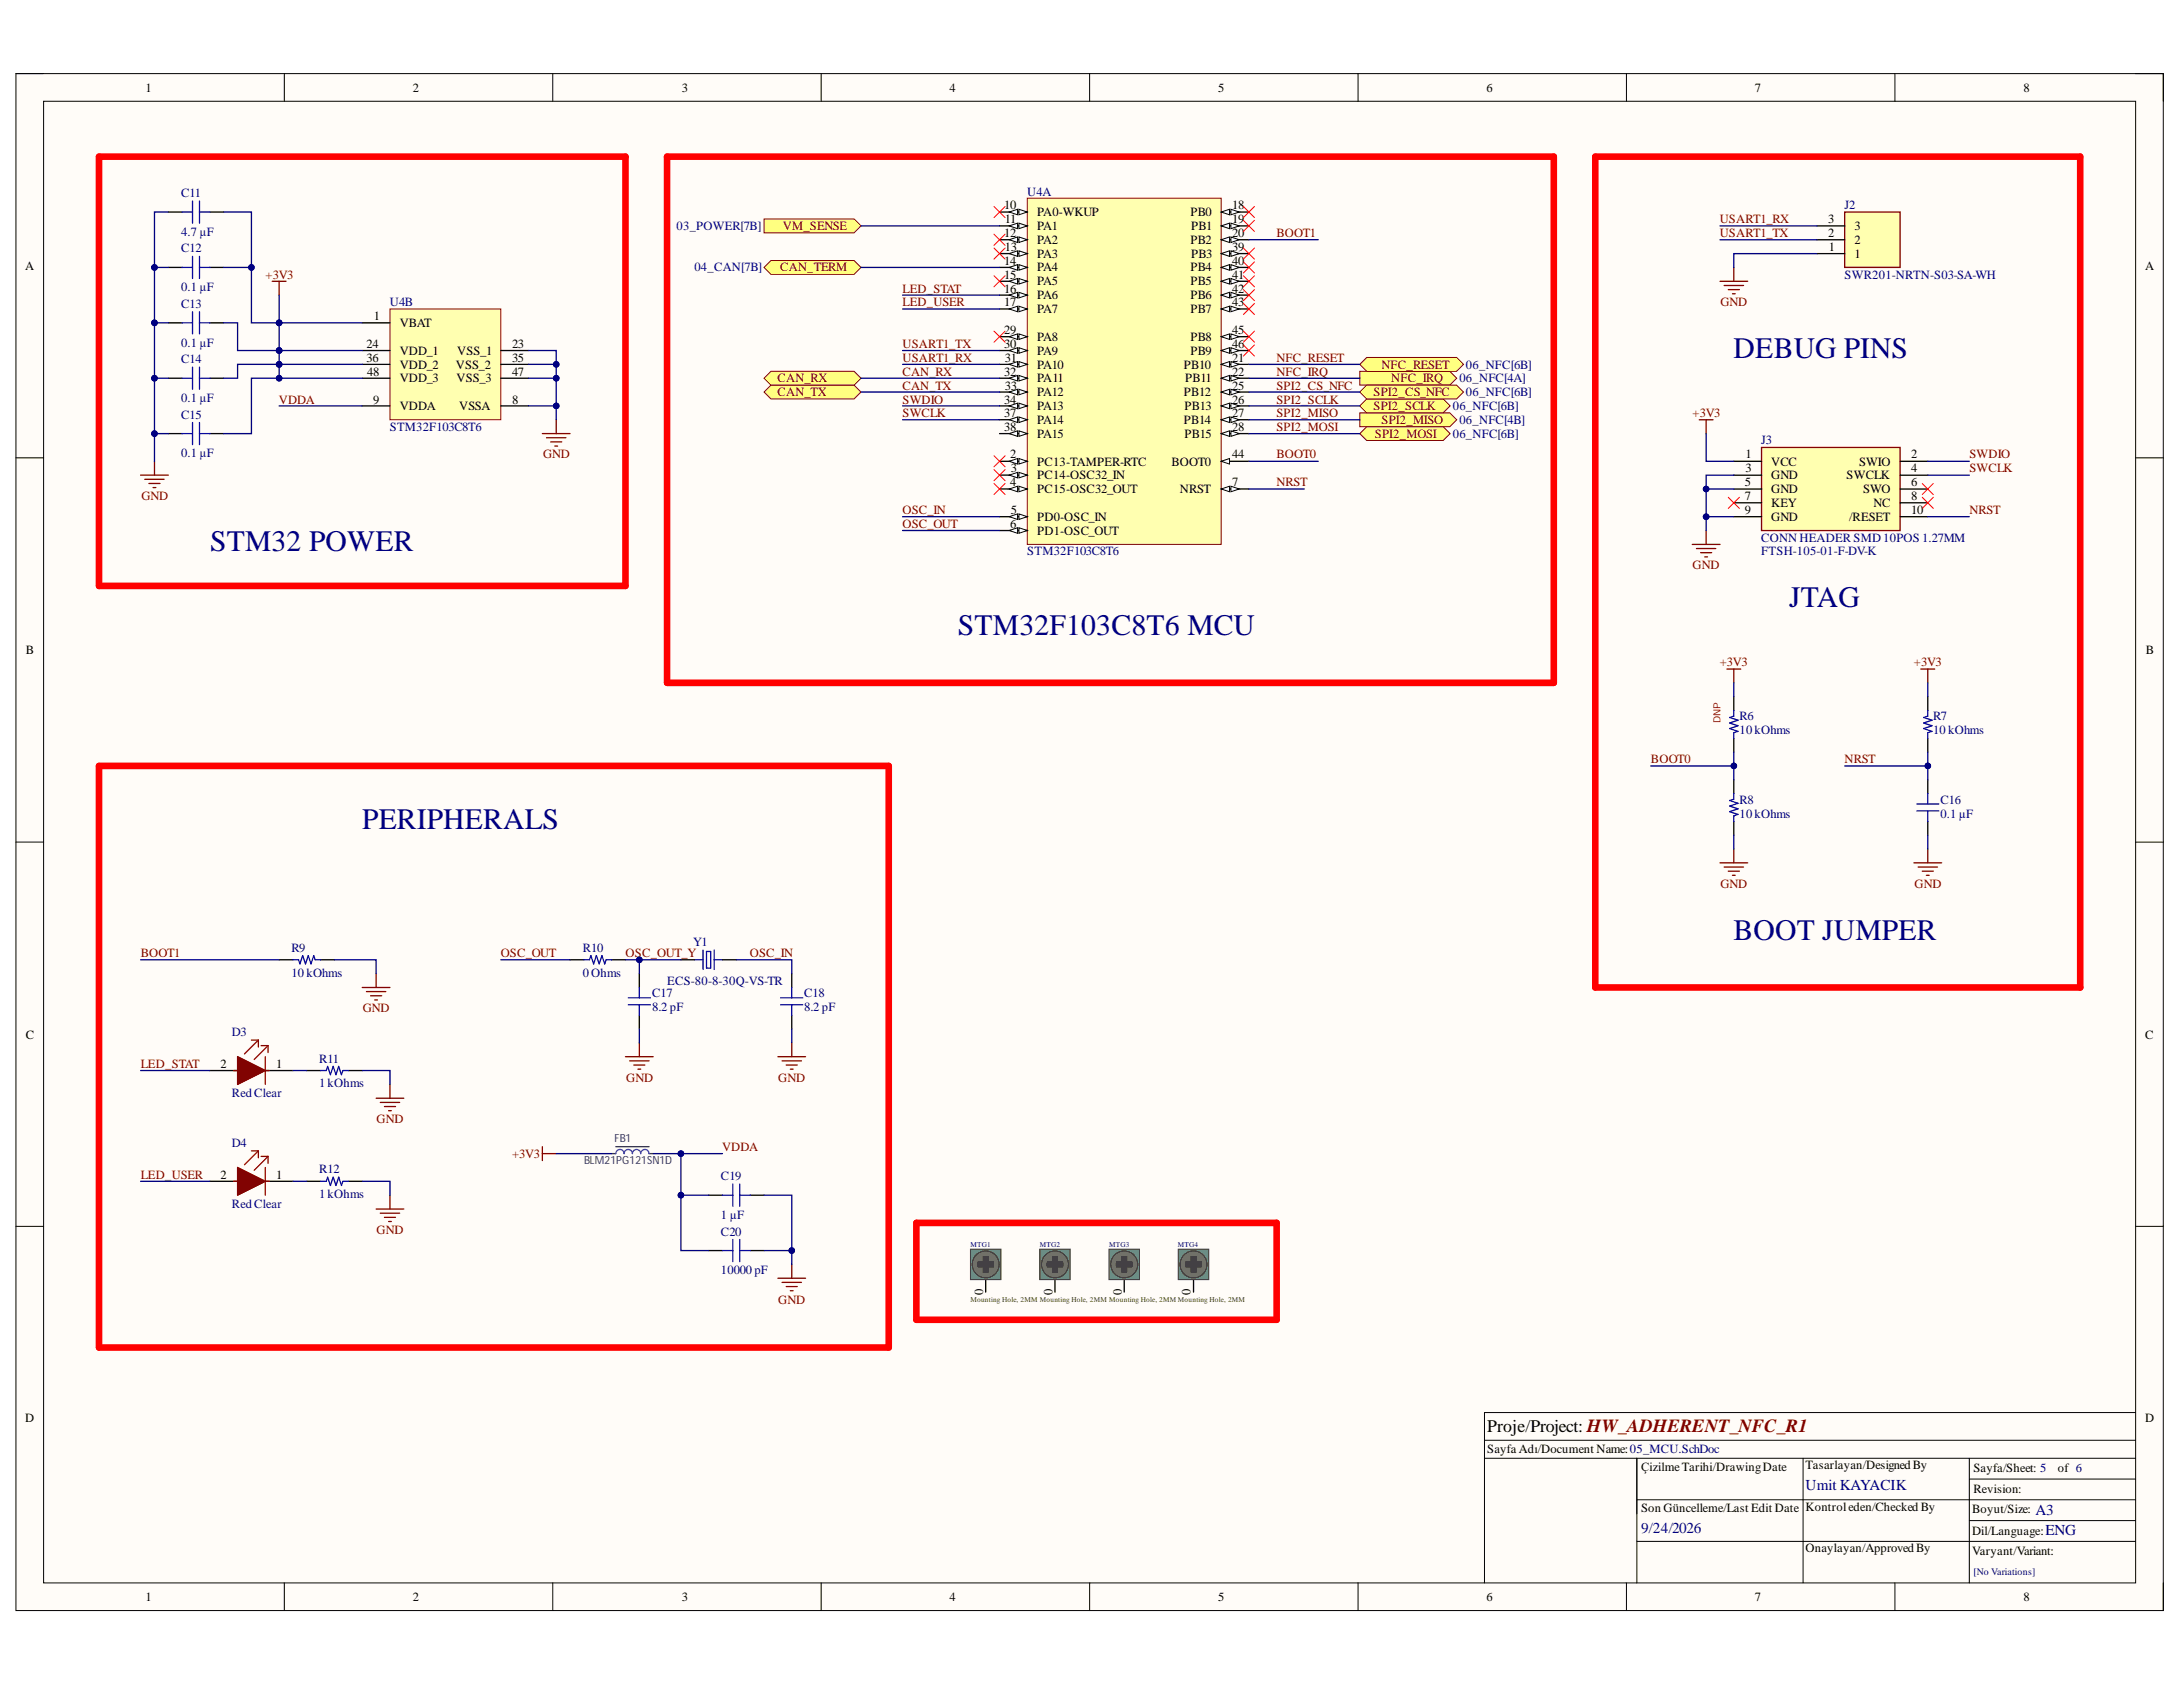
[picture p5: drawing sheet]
<svg xmlns="http://www.w3.org/2000/svg" width="279mm" height="216mm" viewBox="0 0 279 216" stroke-linecap="round" stroke-linejoin="round" font-family="sans-serif">
<defs><g id="words">
<g font-size="3.8" fill="#000080">
<text x="221.9" y="45.8">DEBUG PINS</text>
<text x="26.9" y="70.6">STM32 POWER</text>
<text x="229" y="77.7">JTAG</text>
<text x="122.6" y="81.2">STM32F103C8T6 MCU</text>
<text x="46.3" y="106.1">PERIPHERALS</text>
<text x="221.9" y="120.3">BOOT JUMPER</text>
</g>
<text font-size="2.3" x="190.3" y="183.3">Proje/Project: HW_ADHERENT_NFC_R1</text>
<g font-size="1.9" fill="#000080">
<text x="231.1" y="190.7">Umit KAYACIK</text>
<text x="210" y="196.1">9/24/2026</text>
<text x="260.5" y="193.9">A3</text>
<text x="261.8" y="196.5">ENG</text>
</g>
<g font-size="1.6">
<text x="18.6" y="11.8">1</text>
<text x="52.8" y="11.8">2</text>
<text x="87.3" y="11.8">3</text>
<text x="121.5" y="11.8">4</text>
<text x="155.9" y="11.8">5</text>
<text x="190.3" y="11.8">6</text>
<text x="224.6" y="11.8">7</text>
<text x="259" y="11.8">8</text>
<text x="128.5" y="26.8">10</text>
<text x="128.6" y="28.6">11</text>
<text x="132.8" y="27.6">PA0-WKUP</text>
<text x="132.8" y="29.4">PA1</text>
<text x="152.4" y="27.6">PB0</text>
<text x="152.5" y="29.4">PB1</text>
<text x="157.7" y="26.8">18</text>
<text x="157.7" y="28.6">19</text>
<text x="234" y="28.6">3</text>
<text x="237.3" y="29.4">3</text>
<text x="3.2" y="34.6">A</text>
<text x="128.5" y="30.3">12</text>
<text x="128.5" y="33.9">14</text>
<text x="128.5" y="35.7">15</text>
<text x="128.6" y="32.1">13</text>
<text x="132.8" y="31.2">PA2</text>
<text x="132.8" y="33">PA3</text>
<text x="132.8" y="34.7">PA4</text>
<text x="152.4" y="31.2">PB2</text>
<text x="152.4" y="34.7">PB4</text>
<text x="152.5" y="33">PB3</text>
<text x="157.7" y="30.3">20</text>
<text x="157.7" y="32.1">39</text>
<text x="157.7" y="33.9">40</text>
<text x="157.7" y="35.7">41</text>
<text x="234" y="30.3">2</text>
<text x="234.1" y="32.1">1</text>
<text x="237.3" y="33">1</text>
<text x="237.3" y="31.2">2</text>
<text x="274.6" y="34.6">A</text>
<text x="47.9" y="41">1</text>
<text x="51.2" y="41.8">VBAT</text>
<text x="128.5" y="37.4">16</text>
<text x="128.5" y="39.2">17</text>
<text x="132.8" y="36.5">PA5</text>
<text x="132.8" y="38.3">PA6</text>
<text x="132.8" y="40.1">PA7</text>
<text x="152.4" y="36.5">PB5</text>
<text x="152.4" y="38.3">PB6</text>
<text x="152.4" y="40.1">PB7</text>
<text x="157.7" y="37.4">42</text>
<text x="157.7" y="39.2">43</text>
<text x="46.9" y="44.5">24</text>
<text x="46.9" y="46.3">36</text>
<text x="51.2" y="45.4">VDD_1</text>
<text x="51.2" y="47.2">VDD_2</text>
<text x="58.3" y="47.2">VSS_2</text>
<text x="58.5" y="45.4">VSS_1</text>
<text x="65.5" y="44.5">23</text>
<text x="65.5" y="46.3">35</text>
<text x="128.5" y="42.8">29</text>
<text x="128.5" y="44.5">30</text>
<text x="128.6" y="46.3">31</text>
<text x="132.8" y="47.2">PA10</text>
<text x="132.8" y="43.6">PA8</text>
<text x="132.8" y="45.4">PA9</text>
<text x="151.5" y="47.2">PB10</text>
<text x="152.4" y="43.6">PB8</text>
<text x="152.4" y="45.4">PB9</text>
<text x="157.7" y="46.3">21</text>
<text x="157.7" y="42.8">45</text>
<text x="157.7" y="44.5">46</text>
<text x="47" y="48.1">48</text>
<text x="47.8" y="51.6">9</text>
<text x="51.2" y="48.9">VDD_3</text>
<text x="51.2" y="52.5">VDDA</text>
<text x="58.4" y="48.9">VSS_3</text>
<text x="58.8" y="52.5">VSSA</text>
<text x="65.5" y="48.1">47</text>
<text x="65.5" y="51.6">8</text>
<text x="128.5" y="48.1">32</text>
<text x="128.5" y="51.6">34</text>
<text x="128.5" y="53.3">37</text>
<text x="128.6" y="49.9">33</text>
<text x="132.8" y="48.9">PA11</text>
<text x="132.8" y="50.7">PA12</text>
<text x="132.8" y="52.5">PA13</text>
<text x="151.5" y="50.7">PB12</text>
<text x="151.6" y="52.5">PB13</text>
<text x="151.7" y="48.9">PB11</text>
<text x="157.7" y="48.1">22</text>
<text x="157.7" y="49.9">25</text>
<text x="157.7" y="51.6">26</text>
<text x="157.7" y="53.3">27</text>
<text x="128.5" y="55.1">38</text>
<text x="129.3" y="58.7">2</text>
<text x="132.8" y="54.3">PA14</text>
<text x="132.8" y="56">PA15</text>
<text x="132.8" y="59.6">PC13-TAMPER-RTC</text>
<text x="149.9" y="59.6">BOOT0</text>
<text x="151.5" y="54.3">PB14</text>
<text x="151.6" y="56">PB15</text>
<text x="157.7" y="58.7">44</text>
<text x="157.7" y="55.1">28</text>
<text x="223.4" y="58.7">1</text>
<text x="226.7" y="59.6">VCC</text>
<text x="237.9" y="59.6">SWIO</text>
<text x="244.6" y="58.7">2</text>
<text x="129.3" y="62.2">4</text>
<text x="129.4" y="60.4">3</text>
<text x="129.4" y="65.8">5</text>
<text x="132.8" y="61.4">PC14-OSC32_IN</text>
<text x="132.8" y="63.1">PC15-OSC32_OUT</text>
<text x="151" y="63.1">NRST</text>
<text x="157.7" y="62.2">7</text>
<text x="223.3" y="62.2">5</text>
<text x="223.3" y="64">7</text>
<text x="223.3" y="65.8">9</text>
<text x="223.4" y="60.4">3</text>
<text x="226.7" y="61.4">GND</text>
<text x="226.7" y="63.1">GND</text>
<text x="226.7" y="64.9">KEY</text>
<text x="236.3" y="61.4">SWCLK</text>
<text x="238.4" y="63.1">SWO</text>
<text x="239.8" y="64.9">NC</text>
<text x="244.6" y="60.4">4</text>
<text x="244.6" y="62.2">6</text>
<text x="244.6" y="64">8</text>
<text x="244.6" y="65.8">10</text>
<text x="129.3" y="67.5">6</text>
<text x="132.8" y="66.7">PD0-OSC_IN</text>
<text x="132.8" y="68.5">PD1-OSC_OUT</text>
<text x="226.7" y="66.7">GND</text>
<text x="236.7" y="66.7">/RESET</text>
<text x="3.3" y="83.8">B</text>
<text x="274.6" y="83.8">B</text>
<text x="3.3" y="132.9">C</text>
<text x="28.2" y="136.7">2</text>
<text x="35.3" y="136.7">1</text>
<text x="274.6" y="132.9">C</text>
<text x="28.2" y="150.9">2</text>
<text x="35.3" y="150.9">1</text>
<text x="125.8" y="165.7" transform="rotate(-90 125.8 165.7)">0</text>
<text x="126.7" y="162.3" transform="rotate(-90 126.7 162.3)">0</text>
<text x="134.7" y="165.7" transform="rotate(-90 134.7 165.7)">0</text>
<text x="135.5" y="162.3" transform="rotate(-90 135.5 162.3)">0</text>
<text x="143.6" y="165.7" transform="rotate(-90 143.6 165.7)">0</text>
<text x="144.4" y="162.3" transform="rotate(-90 144.4 162.3)">0</text>
<text x="152.4" y="165.7" transform="rotate(-90 152.4 165.7)">0</text>
<text x="153.3" y="162.3" transform="rotate(-90 153.3 162.3)">0</text>
<text x="3.2" y="182">D</text>
<text x="190.3" y="185.9">Sayfa Adı/Document Name:05_MCU.SchDoc</text>
<text x="274.6" y="182">D</text>
<text x="210" y="188.2">ÇizilmeTarihi/DrawingDate</text>
<text x="231.1" y="188">Tasarlayan/Designed By</text>
<text x="252.6" y="188.4">Sayfa/Sheet: 5</text>
<text x="252.6" y="191.1">Revision:</text>
<text x="263.4" y="188.4">of 6</text>
<text x="210" y="193.5">Son Güncelleme/Last Edit Date</text>
<text x="231.1" y="193.4">Kontroleden/Checked By</text>
<text x="252.4" y="193.7">Boyut/Size:</text>
<text x="252.4" y="196.4">Dil/Language:</text>
<text x="231.1" y="198.7">Onaylayan/Approved By</text>
<text x="252.4" y="199">Varyant/Variant:</text>
<text x="18.6" y="204.9">1</text>
<text x="52.8" y="204.9">2</text>
<text x="87.3" y="204.9">3</text>
<text x="121.5" y="204.9">4</text>
<text x="155.9" y="204.9">5</text>
<text x="190.3" y="204.9">6</text>
<text x="224.6" y="204.9">7</text>
<text x="259" y="204.9">8</text>
</g>
<g font-size="1.6" fill="#000080">
<text x="23.2" y="25.2">C11</text>
<text x="86.6" y="29.4">03_POWER[7B]</text>
<text x="131.5" y="25">U4A</text>
<text x="236.1" y="26.8">J2</text>
<text x="23.2" y="32.3">C12</text>
<text x="23.2" y="30.2">4.7 µF</text>
<text x="88.9" y="34.7">04_CAN[7B]</text>
<text x="236.1" y="35.7">SWR201-NRTN-S03-SA-WH</text>
<text x="23.2" y="39.4">C13</text>
<text x="23.2" y="37.3">0.1 µF</text>
<text x="49.9" y="39.2">U4B</text>
<text x="23.2" y="44.4">0.1 µF</text>
<text x="23.2" y="46.5">C14</text>
<text x="187.6" y="47.2">06_NFC[6B]</text>
<text x="23.2" y="51.4">0.1 µF</text>
<text x="23.2" y="53.6">C15</text>
<text x="185.9" y="52.5">06_NFC[6B]</text>
<text x="186.8" y="48.9">06_NFC[4A]</text>
<text x="187.6" y="50.7">06_NFC[6B]</text>
<text x="23.2" y="58.5">0.1 µF</text>
<text x="49.9" y="55.1">STM32F103C8T6</text>
<text x="185.9" y="56">06_NFC[6B]</text>
<text x="186.8" y="54.3">06_NFC[4B]</text>
<text x="225.4" y="56.9">J3</text>
<text x="131.5" y="71.1">STM32F103C8T6</text>
<text x="225.4" y="71.1">FTSH-105-01-F-DV-K</text>
<text x="225.4" y="69.3">CONN HEADER SMD10POS 1.27MM</text>
<text x="222.6" y="94">10 kOhms</text>
<text x="222.6" y="92.2">R6</text>
<text x="247.4" y="94">10 kOhms</text>
<text x="247.4" y="92.2">R7</text>
<text x="222.6" y="104.6">10 kOhms</text>
<text x="222.6" y="102.9">R8</text>
<text x="248.3" y="104.6">0.1 µF</text>
<text x="248.3" y="102.9">C16</text>
<text x="37.3" y="125">10 kOhms</text>
<text x="37.3" y="121.8">R9</text>
<text x="74.6" y="125">0 Ohms</text>
<text x="74.6" y="121.8">R10</text>
<text x="88.7" y="121.1">Y1</text>
<text x="83.5" y="129.4">8.2 pF</text>
<text x="83.5" y="127.6">C17</text>
<text x="85.4" y="126">ECS-80-8-30Q-VS-TR</text>
<text x="102.9" y="129.4">8.2 pF</text>
<text x="102.9" y="127.6">C18</text>
<text x="29.7" y="132.6">D3</text>
<text x="40.8" y="136">R11</text>
<text x="29.7" y="140.4">Red Clear</text>
<text x="40.8" y="139.1">1 kOhms</text>
<text x="29.7" y="146.8">D4</text>
<text x="29.7" y="154.6">Red Clear</text>
<text x="40.8" y="153.3">1 kOhms</text>
<text x="40.8" y="150.1">R12</text>
<text x="92.3" y="151">C19</text>
<text x="92.3" y="156">1 µF</text>
<text x="92.3" y="158.1">C20</text>
<text x="92.3" y="163.1">10000 pF</text>
</g>
<g font-size="1.6" fill="#800000">
<text x="100.2" y="29.4">VM_SENSE</text>
<text x="220.1" y="28.6">USART1_RX</text>
<text x="34" y="35.7">+3V3</text>
<text x="99.9" y="34.7">CAN_TERM</text>
<text x="163.4" y="30.3">BOOT1</text>
<text x="220.1" y="30.3">USART1_TX</text>
<text x="115.5" y="37.4">LED_STAT</text>
<text x="115.5" y="39.2">LED_USER</text>
<text x="220.2" y="39.2">GND</text>
<text x="115.5" y="44.5">USART1_TX</text>
<text x="115.5" y="46.3">USART1_RX</text>
<text x="163.4" y="46.3">NFC_RESET</text>
<text x="176.8" y="47.2">NFC_RESET</text>
<text x="35.7" y="51.6">VDDA</text>
<text x="99.5" y="50.7">CAN_TX</text>
<text x="99.5" y="48.9">CAN_RX</text>
<text x="115.5" y="48.1">CAN_RX</text>
<text x="115.5" y="49.9">CAN_TX</text>
<text x="115.5" y="51.6">SWDIO</text>
<text x="115.5" y="53.3">SWCLK</text>
<text x="163.4" y="51.6">SPI2_SCLK</text>
<text x="163.4" y="49.9">SPI2_CS_NFC</text>
<text x="163.4" y="48.1">NFC_IRQ</text>
<text x="163.4" y="53.3">SPI2_MISO</text>
<text x="175.8" y="52.5">SPI2_SCLK</text>
<text x="175.8" y="50.7">SPI2_CS_NFC</text>
<text x="178.1" y="48.9">NFC_IRQ</text>
<text x="216.6" y="53.3">+3V3</text>
<text x="69.5" y="58.7">GND</text>
<text x="163.4" y="58.7">BOOT0</text>
<text x="163.4" y="55.1">SPI2_MOSI</text>
<text x="176" y="56">SPI2_MOSI</text>
<text x="176.8" y="54.3">SPI2_MISO</text>
<text x="252.1" y="58.7">SWDIO</text>
<text x="18.1" y="64">GND</text>
<text x="115.5" y="65.8">OSC_IN</text>
<text x="163.4" y="62.2">NRST</text>
<text x="252.1" y="60.4">SWCLK</text>
<text x="252.1" y="65.8">NRST</text>
<text x="115.5" y="67.5">OSC_OUT</text>
<text x="216.6" y="72.9">GND</text>
<text x="220.1" y="85.3">+3V3</text>
<text x="245" y="85.3">+3V3</text>
<text x="211.3" y="97.7">BOOT0</text>
<text x="236.1" y="97.7">NRST</text>
<text x="220.2" y="113.6">GND</text>
<text x="245" y="113.6">GND</text>
<text x="18" y="122.5">BOOT1</text>
<text x="64.1" y="122.5">OSC_OUT</text>
<text x="80.1" y="122.5">OSC_OUT_Y</text>
<text x="96" y="122.5">OSC_IN</text>
<text x="46.4" y="129.6">GND</text>
<text x="18" y="136.7">LED_STAT</text>
<text x="48.2" y="143.8">GND</text>
<text x="80.2" y="138.4">GND</text>
<text x="99.6" y="138.4">GND</text>
<text x="65.5" y="148.1">+3V3</text>
<text x="92.4" y="147.3">VDDA</text>
<text x="18" y="150.9">LED_USER</text>
<text x="48.2" y="157.9">GND</text>
<text x="99.6" y="166.8">GND</text>
</g>
<g font-size="1.4" fill="#333f4e">
<text x="74.7" y="149">BLM21PG121SN1D</text>
<text x="78.6" y="146.2">FB1</text>
</g>
<text font-size="1.3" fill="#980000" x="220.2" y="92.5" transform="rotate(-90 220.2 92.5)">DNP</text>
<text font-size="1.3" fill="#000080" x="252.6" y="201.6">[No Variations]</text>
<g font-size=".9" fill="#000080">
<text x="124.2" y="159.6">MTG1</text>
<text x="133.1" y="159.6">MTG2</text>
<text x="142" y="159.6">MTG3</text>
<text x="150.8" y="159.6">MTG4</text>
</g>
<text font-size=".9" fill="#274e13" x="124.2" y="166.6">Mounting Hole, 2MM Mounting Hole, 2MM Mounting Hole, 2MM Mounting Hole, 2MM</text>
</g></defs>
<path d="M2 9.4h274.9v196.7h-274.9z" fill-rule="evenodd" fill="#fffcf8"/>
<path d="M2 9.4h274.9v196.7h-274.9z" fill="none" stroke="#000" stroke-width=".13"/>
<path d="M5.6 13h267.7v189.6h-267.7z" fill-rule="evenodd" fill="#fffcf8"/>
<g fill="none" stroke="#000" stroke-width=".13">
<path d="M2 9.4h3.6M5.6 13h267.7v189.6h-267.7zM36.4 9.4v3.6M70.7 9.4v3.6M105.1 9.4v3.6M139.5 9.4v3.6M173.8 9.4v3.6M208.2 9.4v3.6M242.5 9.4v3.6M273.3 9.4h3.6v3.6M2 58.6h3.6M273.3 58.6h3.6"/>
<path d="M2 107.8h3.6M273.3 107.8h3.6M2 156.9h3.6M273.3 156.9h3.6M190 186.6h83.3M190 184.3h83.3M209.5 186.6v16M209.5 197.3h63.8M209.5 191.9h63.8M230.8 186.6v16M252.1 186.6v16M252.1 189.3h21.2"/>
<path d="M252.1 194.6h21.2M273.3 180.8h-83.3v21.8M36.4 202.6v3.5M70.8 202.6v3.5M105.1 202.6v3.5M139.5 202.6v3.5M173.8 202.6v3.5M208.2 202.6v3.5M242.5 202.6v3.5M276.9 202.6v3.5"/>
</g>
<path d="M131.5 25.4h24.8v44.3h-24.8z" fill-rule="evenodd" fill="#ffffb0"/>
<path d="M131.5 25.4h24.8v44.3h-24.8z" fill="none" stroke="#800000" stroke-width=".13"/>
<path d="M156.3 59h3.5" fill="none" stroke="#000" stroke-width=".17"/>
<path d="M156.3 59l1.1-.3v.7z" fill="#f8fcff"/>
<path d="M156.3 59l1.1-.3v.7z" fill="none" stroke="#000" stroke-width=".13"/>
<path d="M156.3 62.6h3.5" fill="none" stroke="#000" stroke-width=".17"/>
<path d="M156.3 62.6l1.1-.4v.7z" fill="#f8fcff"/>
<path d="M156.3 62.6l1.1-.4v.7z" fill="none" stroke="#000" stroke-width=".13"/>
<path d="M157.5 62.2l1.1 .4-1.1 .3z" fill="#f8fcff"/>
<path d="M157.5 62.2l1.1 .4-1.1 .3z" fill="none" stroke="#000" stroke-width=".13"/>
<path d="M127.9 27.1h3.6" fill="none" stroke="#000" stroke-width=".17"/>
<path d="M130.4 26.8l1.1 .3-1.1 .4z" fill="#f8fcff"/>
<path d="M130.4 26.8l1.1 .3-1.1 .4z" fill="none" stroke="#000" stroke-width=".13"/>
<path d="M129.2 27.1l1-.3v.7z" fill="#f8fcff"/>
<path d="M129.2 27.1l1-.3v.7z" fill="none" stroke="#000" stroke-width=".13"/>
<path d="M127.9 28.9h3.6" fill="none" stroke="#000" stroke-width=".17"/>
<path d="M130.4 28.6l1.1 .3-1.1 .4z" fill="#f8fcff"/>
<path d="M130.4 28.6l1.1 .3-1.1 .4z" fill="none" stroke="#000" stroke-width=".13"/>
<path d="M129.2 28.9l1-.3v.7z" fill="#f8fcff"/>
<path d="M129.2 28.9l1-.3v.7z" fill="none" stroke="#000" stroke-width=".13"/>
<path d="M127.9 46.6h3.6" fill="none" stroke="#000" stroke-width=".17"/>
<path d="M130.4 46.3l1.1 .3-1.1 .4z" fill="#f8fcff"/>
<path d="M130.4 46.3l1.1 .3-1.1 .4z" fill="none" stroke="#000" stroke-width=".13"/>
<path d="M129.2 46.6l1-.3v.7z" fill="#f8fcff"/>
<path d="M129.2 46.6l1-.3v.7z" fill="none" stroke="#000" stroke-width=".13"/>
<path d="M127.9 48.4h3.6" fill="none" stroke="#000" stroke-width=".17"/>
<path d="M130.4 48.1l1.1 .3-1.1 .4z" fill="#f8fcff"/>
<path d="M130.4 48.1l1.1 .3-1.1 .4z" fill="none" stroke="#000" stroke-width=".13"/>
<path d="M129.2 48.4l1-.3v.7z" fill="#f8fcff"/>
<path d="M129.2 48.4l1-.3v.7z" fill="none" stroke="#000" stroke-width=".13"/>
<path d="M127.9 50.2h3.6" fill="none" stroke="#000" stroke-width=".17"/>
<path d="M130.4 49.8l1.1 .4-1.1 .3z" fill="#f8fcff"/>
<path d="M130.4 49.8l1.1 .4-1.1 .3z" fill="none" stroke="#000" stroke-width=".13"/>
<path d="M129.2 50.2l1-.4v.7z" fill="#f8fcff"/>
<path d="M129.2 50.2l1-.4v.7z" fill="none" stroke="#000" stroke-width=".13"/>
<path d="M127.9 51.9h3.6" fill="none" stroke="#000" stroke-width=".17"/>
<path d="M130.4 51.6l1.1 .3-1.1 .4z" fill="#f8fcff"/>
<path d="M130.4 51.6l1.1 .3-1.1 .4z" fill="none" stroke="#000" stroke-width=".13"/>
<path d="M129.2 51.9l1-.3v.7z" fill="#f8fcff"/>
<path d="M129.2 51.9l1-.3v.7z" fill="none" stroke="#000" stroke-width=".13"/>
<path d="M127.9 53.7h3.6" fill="none" stroke="#000" stroke-width=".17"/>
<path d="M130.4 53.4l1.1 .3-1.1 .4z" fill="#f8fcff"/>
<path d="M130.4 53.4l1.1 .3-1.1 .4z" fill="none" stroke="#000" stroke-width=".13"/>
<path d="M129.2 53.7l1-.3v.7z" fill="#f8fcff"/>
<path d="M129.2 53.7l1-.3v.7z" fill="none" stroke="#000" stroke-width=".13"/>
<path d="M127.9 55.5h3.6" fill="none" stroke="#000" stroke-width=".17"/>
<path d="M130.4 55.1l1.1 .4-1.1 .3z" fill="#f8fcff"/>
<path d="M130.4 55.1l1.1 .4-1.1 .3z" fill="none" stroke="#000" stroke-width=".13"/>
<path d="M129.2 55.5l1-.4v.7z" fill="#f8fcff"/>
<path d="M129.2 55.5l1-.4v.7z" fill="none" stroke="#000" stroke-width=".13"/>
<path d="M127.9 30.7h3.6" fill="none" stroke="#000" stroke-width=".17"/>
<path d="M130.4 30.3l1.1 .4-1.1 .3z" fill="#f8fcff"/>
<path d="M130.4 30.3l1.1 .4-1.1 .3z" fill="none" stroke="#000" stroke-width=".13"/>
<path d="M129.2 30.7l1-.4v.7z" fill="#f8fcff"/>
<path d="M129.2 30.7l1-.4v.7z" fill="none" stroke="#000" stroke-width=".13"/>
<path d="M127.9 32.5h3.6" fill="none" stroke="#000" stroke-width=".17"/>
<path d="M130.4 32.1l1.1 .4-1.1 .3z" fill="#f8fcff"/>
<path d="M130.4 32.1l1.1 .4-1.1 .3z" fill="none" stroke="#000" stroke-width=".13"/>
<path d="M129.2 32.5l1-.4v.7z" fill="#f8fcff"/>
<path d="M129.2 32.5l1-.4v.7z" fill="none" stroke="#000" stroke-width=".13"/>
<path d="M127.9 34.2h3.6" fill="none" stroke="#000" stroke-width=".17"/>
<path d="M130.4 33.9l1.1 .3-1.1 .4z" fill="#f8fcff"/>
<path d="M130.4 33.9l1.1 .3-1.1 .4z" fill="none" stroke="#000" stroke-width=".13"/>
<path d="M129.2 34.2l1-.3v.7z" fill="#f8fcff"/>
<path d="M129.2 34.2l1-.3v.7z" fill="none" stroke="#000" stroke-width=".13"/>
<path d="M127.9 36h3.6" fill="none" stroke="#000" stroke-width=".17"/>
<path d="M130.4 35.6l1.1 .4-1.1 .4z" fill="#f8fcff"/>
<path d="M130.4 35.6l1.1 .4-1.1 .4z" fill="none" stroke="#000" stroke-width=".13"/>
<path d="M129.2 36l1-.4v.8z" fill="#f8fcff"/>
<path d="M129.2 36l1-.4v.8z" fill="none" stroke="#000" stroke-width=".13"/>
<path d="M127.9 37.8h3.6" fill="none" stroke="#000" stroke-width=".17"/>
<path d="M130.4 37.4l1.1 .4-1.1 .3z" fill="#f8fcff"/>
<path d="M130.4 37.4l1.1 .4-1.1 .3z" fill="none" stroke="#000" stroke-width=".13"/>
<path d="M129.2 37.8l1-.4v.7z" fill="#f8fcff"/>
<path d="M129.2 37.8l1-.4v.7z" fill="none" stroke="#000" stroke-width=".13"/>
<path d="M127.9 39.5h3.6" fill="none" stroke="#000" stroke-width=".17"/>
<path d="M130.4 39.2l1.1 .3-1.1 .4z" fill="#f8fcff"/>
<path d="M130.4 39.2l1.1 .3-1.1 .4z" fill="none" stroke="#000" stroke-width=".13"/>
<path d="M129.2 39.5l1-.3v.7z" fill="#f8fcff"/>
<path d="M129.2 39.5l1-.3v.7z" fill="none" stroke="#000" stroke-width=".13"/>
<path d="M127.9 43.1h3.6" fill="none" stroke="#000" stroke-width=".17"/>
<path d="M130.4 42.7l1.1 .4-1.1 .3z" fill="#f8fcff"/>
<path d="M130.4 42.7l1.1 .4-1.1 .3z" fill="none" stroke="#000" stroke-width=".13"/>
<path d="M129.2 43.1l1-.4v.7z" fill="#f8fcff"/>
<path d="M129.2 43.1l1-.4v.7z" fill="none" stroke="#000" stroke-width=".13"/>
<path d="M127.9 44.9h3.6" fill="none" stroke="#000" stroke-width=".17"/>
<path d="M130.4 44.5l1.1 .4-1.1 .3z" fill="#f8fcff"/>
<path d="M130.4 44.5l1.1 .4-1.1 .3z" fill="none" stroke="#000" stroke-width=".13"/>
<path d="M129.2 44.9l1-.4v.7z" fill="#f8fcff"/>
<path d="M129.2 44.9l1-.4v.7z" fill="none" stroke="#000" stroke-width=".13"/>
<path d="M156.3 27.1h3.5" fill="none" stroke="#000" stroke-width=".17"/>
<path d="M156.3 27.1l1.1-.3v.7z" fill="#f8fcff"/>
<path d="M156.3 27.1l1.1-.3v.7z" fill="none" stroke="#000" stroke-width=".13"/>
<path d="M157.5 26.8l1.1 .3-1.1 .4z" fill="#f8fcff"/>
<path d="M157.5 26.8l1.1 .3-1.1 .4z" fill="none" stroke="#000" stroke-width=".13"/>
<path d="M156.3 28.9h3.5" fill="none" stroke="#000" stroke-width=".17"/>
<path d="M156.3 28.9l1.1-.3v.7z" fill="#f8fcff"/>
<path d="M156.3 28.9l1.1-.3v.7z" fill="none" stroke="#000" stroke-width=".13"/>
<path d="M157.5 28.6l1.1 .3-1.1 .4z" fill="#f8fcff"/>
<path d="M157.5 28.6l1.1 .3-1.1 .4z" fill="none" stroke="#000" stroke-width=".13"/>
<path d="M156.3 46.6h3.5" fill="none" stroke="#000" stroke-width=".17"/>
<path d="M156.3 46.6l1.1-.3v.7z" fill="#f8fcff"/>
<path d="M156.3 46.6l1.1-.3v.7z" fill="none" stroke="#000" stroke-width=".13"/>
<path d="M157.5 46.3l1.1 .3-1.1 .4z" fill="#f8fcff"/>
<path d="M157.5 46.3l1.1 .3-1.1 .4z" fill="none" stroke="#000" stroke-width=".13"/>
<path d="M156.3 48.4h3.5" fill="none" stroke="#000" stroke-width=".17"/>
<path d="M156.3 48.4l1.1-.3v.7z" fill="#f8fcff"/>
<path d="M156.3 48.4l1.1-.3v.7z" fill="none" stroke="#000" stroke-width=".13"/>
<path d="M157.5 48.1l1.1 .3-1.1 .4z" fill="#f8fcff"/>
<path d="M157.5 48.1l1.1 .3-1.1 .4z" fill="none" stroke="#000" stroke-width=".13"/>
<path d="M156.3 50.2h3.5" fill="none" stroke="#000" stroke-width=".17"/>
<path d="M156.3 50.2l1.1-.4v.7z" fill="#f8fcff"/>
<path d="M156.3 50.2l1.1-.4v.7z" fill="none" stroke="#000" stroke-width=".13"/>
<path d="M157.5 49.8l1.1 .4-1.1 .3z" fill="#f8fcff"/>
<path d="M157.5 49.8l1.1 .4-1.1 .3z" fill="none" stroke="#000" stroke-width=".13"/>
<path d="M156.3 51.9h3.5" fill="none" stroke="#000" stroke-width=".17"/>
<path d="M156.3 51.9l1.1-.3v.7z" fill="#f8fcff"/>
<path d="M156.3 51.9l1.1-.3v.7z" fill="none" stroke="#000" stroke-width=".13"/>
<path d="M157.5 51.6l1.1 .3-1.1 .4z" fill="#f8fcff"/>
<path d="M157.5 51.6l1.1 .3-1.1 .4z" fill="none" stroke="#000" stroke-width=".13"/>
<path d="M156.3 53.7h3.5" fill="none" stroke="#000" stroke-width=".17"/>
<path d="M156.3 53.7l1.1-.3v.7z" fill="#f8fcff"/>
<path d="M156.3 53.7l1.1-.3v.7z" fill="none" stroke="#000" stroke-width=".13"/>
<path d="M157.5 53.4l1.1 .3-1.1 .4z" fill="#f8fcff"/>
<path d="M157.5 53.4l1.1 .3-1.1 .4z" fill="none" stroke="#000" stroke-width=".13"/>
<path d="M156.3 55.5h3.5" fill="none" stroke="#000" stroke-width=".17"/>
<path d="M156.3 55.5l1.1-.4v.7z" fill="#f8fcff"/>
<path d="M156.3 55.5l1.1-.4v.7z" fill="none" stroke="#000" stroke-width=".13"/>
<path d="M157.5 55.1l1.1 .4-1.1 .3z" fill="#f8fcff"/>
<path d="M157.5 55.1l1.1 .4-1.1 .3z" fill="none" stroke="#000" stroke-width=".13"/>
<path d="M156.3 30.7h3.5" fill="none" stroke="#000" stroke-width=".17"/>
<path d="M156.3 30.7l1.1-.4v.7z" fill="#f8fcff"/>
<path d="M156.3 30.7l1.1-.4v.7z" fill="none" stroke="#000" stroke-width=".13"/>
<path d="M157.5 30.3l1.1 .4-1.1 .3z" fill="#f8fcff"/>
<path d="M157.5 30.3l1.1 .4-1.1 .3z" fill="none" stroke="#000" stroke-width=".13"/>
<path d="M156.3 32.5h3.5" fill="none" stroke="#000" stroke-width=".17"/>
<path d="M156.3 32.5l1.1-.4v.7z" fill="#f8fcff"/>
<path d="M156.3 32.5l1.1-.4v.7z" fill="none" stroke="#000" stroke-width=".13"/>
<path d="M157.5 32.1l1.1 .4-1.1 .3z" fill="#f8fcff"/>
<path d="M157.5 32.1l1.1 .4-1.1 .3z" fill="none" stroke="#000" stroke-width=".13"/>
<path d="M156.3 34.2h3.5" fill="none" stroke="#000" stroke-width=".17"/>
<path d="M156.3 34.2l1.1-.3v.7z" fill="#f8fcff"/>
<path d="M156.3 34.2l1.1-.3v.7z" fill="none" stroke="#000" stroke-width=".13"/>
<path d="M157.5 33.9l1.1 .3-1.1 .4z" fill="#f8fcff"/>
<path d="M157.5 33.9l1.1 .3-1.1 .4z" fill="none" stroke="#000" stroke-width=".13"/>
<path d="M156.3 36h3.5" fill="none" stroke="#000" stroke-width=".17"/>
<path d="M156.3 36l1.1-.4v.8z" fill="#f8fcff"/>
<path d="M156.3 36l1.1-.4v.8z" fill="none" stroke="#000" stroke-width=".13"/>
<path d="M157.5 35.6l1.1 .4-1.1 .4z" fill="#f8fcff"/>
<path d="M157.5 35.6l1.1 .4-1.1 .4z" fill="none" stroke="#000" stroke-width=".13"/>
<path d="M156.3 37.8h3.5" fill="none" stroke="#000" stroke-width=".17"/>
<path d="M156.3 37.8l1.1-.4v.7z" fill="#f8fcff"/>
<path d="M156.3 37.8l1.1-.4v.7z" fill="none" stroke="#000" stroke-width=".13"/>
<path d="M157.5 37.4l1.1 .4-1.1 .3z" fill="#f8fcff"/>
<path d="M157.5 37.4l1.1 .4-1.1 .3z" fill="none" stroke="#000" stroke-width=".13"/>
<path d="M156.3 39.5h3.5" fill="none" stroke="#000" stroke-width=".17"/>
<path d="M156.3 39.5l1.1-.3v.7z" fill="#f8fcff"/>
<path d="M156.3 39.5l1.1-.3v.7z" fill="none" stroke="#000" stroke-width=".13"/>
<path d="M157.5 39.2l1.1 .3-1.1 .4z" fill="#f8fcff"/>
<path d="M157.5 39.2l1.1 .3-1.1 .4z" fill="none" stroke="#000" stroke-width=".13"/>
<path d="M156.3 43.1h3.5" fill="none" stroke="#000" stroke-width=".17"/>
<path d="M156.3 43.1l1.1-.4v.7z" fill="#f8fcff"/>
<path d="M156.3 43.1l1.1-.4v.7z" fill="none" stroke="#000" stroke-width=".13"/>
<path d="M157.5 42.7l1.1 .4-1.1 .3z" fill="#f8fcff"/>
<path d="M157.5 42.7l1.1 .4-1.1 .3z" fill="none" stroke="#000" stroke-width=".13"/>
<path d="M156.3 44.9h3.5" fill="none" stroke="#000" stroke-width=".17"/>
<path d="M156.3 44.9l1.1-.4v.7z" fill="#f8fcff"/>
<path d="M156.3 44.9l1.1-.4v.7z" fill="none" stroke="#000" stroke-width=".13"/>
<path d="M157.5 44.5l1.1 .4-1.1 .3z" fill="#f8fcff"/>
<path d="M157.5 44.5l1.1 .4-1.1 .3z" fill="none" stroke="#000" stroke-width=".13"/>
<path d="M127.9 59h3.6" fill="none" stroke="#000" stroke-width=".17"/>
<path d="M130.4 58.7l1.1 .3-1.1 .4z" fill="#f8fcff"/>
<path d="M130.4 58.7l1.1 .3-1.1 .4z" fill="none" stroke="#000" stroke-width=".13"/>
<path d="M129.2 59l1-.3v.7z" fill="#f8fcff"/>
<path d="M129.2 59l1-.3v.7z" fill="none" stroke="#000" stroke-width=".13"/>
<path d="M127.9 60.8h3.6" fill="none" stroke="#000" stroke-width=".17"/>
<path d="M130.4 60.5l1.1 .3-1.1 .4z" fill="#f8fcff"/>
<path d="M130.4 60.5l1.1 .3-1.1 .4z" fill="none" stroke="#000" stroke-width=".13"/>
<path d="M129.2 60.8l1-.3v.7z" fill="#f8fcff"/>
<path d="M129.2 60.8l1-.3v.7z" fill="none" stroke="#000" stroke-width=".13"/>
<path d="M127.9 62.6h3.6" fill="none" stroke="#000" stroke-width=".17"/>
<path d="M130.4 62.2l1.1 .4-1.1 .3z" fill="#f8fcff"/>
<path d="M130.4 62.2l1.1 .4-1.1 .3z" fill="none" stroke="#000" stroke-width=".13"/>
<path d="M129.2 62.6l1-.4v.7z" fill="#f8fcff"/>
<path d="M129.2 62.6l1-.4v.7z" fill="none" stroke="#000" stroke-width=".13"/>
<path d="M127.9 66.1h3.6" fill="none" stroke="#000" stroke-width=".17"/>
<path d="M130.4 65.8l1.1 .3-1.1 .4z" fill="#f8fcff"/>
<path d="M130.4 65.8l1.1 .3-1.1 .4z" fill="none" stroke="#000" stroke-width=".13"/>
<path d="M129.2 66.1l1-.3v.7z" fill="#f8fcff"/>
<path d="M129.2 66.1l1-.3v.7z" fill="none" stroke="#000" stroke-width=".13"/>
<path d="M127.9 67.9h3.6" fill="none" stroke="#000" stroke-width=".17"/>
<path d="M130.4 67.5l1.1 .4-1.1 .4z" fill="#f8fcff"/>
<path d="M130.4 67.5l1.1 .4-1.1 .4z" fill="none" stroke="#000" stroke-width=".13"/>
<path d="M129.2 67.9l1-.4v.8z" fill="#f8fcff"/>
<path d="M129.2 67.9l1-.4v.8z" fill="none" stroke="#000" stroke-width=".13"/>
<path d="M49.9 39.5h14.2v14.2h-14.2z" fill-rule="evenodd" fill="#ffffb0"/>
<path d="M49.9 39.5h14.2v14.2h-14.2z" fill="none" stroke="#800000" stroke-width=".13"/>
<g fill="none" stroke="#000" stroke-width=".17">
<path d="M21.5 34.2h1.8M21.5 27.1h1.8M26.9 34.2h1.7M26.9 27.1h1.7M21.5 41.3h1.8M21.5 48.4h1.8M21.5 55.5h1.8M26.9 41.3h1.7M26.9 48.4h1.7M26.9 55.5h1.7M46.4 41.3h3.5M46.4 44.9h3.5"/>
<path d="M46.4 46.6h3.5M46.4 48.4h3.5M46.4 51.9h3.5M64.1 44.9h3.5M64.1 46.6h3.5M64.1 48.4h3.5M64.1 51.9h3.5M35.7 122.8h1.8M39.3 137h1.7M41 122.8h1.8M44.6 137h1.8M73 122.8h1.7"/>
<path d="M78.3 122.8h1.8M81.8 124.6v1.8M81.8 129.9v1.8M87.2 122.8h1.7M92.5 122.8h1.7M101.3 124.6v1.8M101.3 129.9v1.8M39.3 151.2h1.7M44.6 151.2h1.8M90.7 153h1.8M96 153h1.8M90.7 160h1.8"/>
<path d="M96 160h1.8"/>
</g>
<g fill="none" stroke="#800000" stroke-width=".17">
<path d="M34.8 36h1.8M35.7 36v1.8M220.1 36h3.6M220.7 36.5h2.5M221.2 37.1h1.4M221.7 37.6h.4M221.9 34.2v1.8M19.8 59v1.8M69.4 55.5h3.6M69.9 56h2.5M70.5 56.6h1.4M71 57.1h.4"/>
<path d="M71.2 53.7v1.8M217.5 53.7h1.8M218.4 53.7v1.8M18 60.8h3.5M18.5 61.3h2.5M19.1 61.9h1.4M19.6 62.4h.3M216.6 69.7h3.5M217.1 70.2h2.5M217.7 70.7h1.4M218.2 71.3h.3M218.4 67.9v1.8"/>
<path d="M46.4 126.4h3.5M46.9 126.9h2.5M47.4 127.4h1.4M48 128h.3M48.1 124.6v1.8M49.9 138.8v1.8M80.1 135.2h3.5M80.6 135.8h2.5M81.1 136.3h1.4M81.6 136.8h.4M81.8 133.5v1.7M99.6 135.2h3.5"/>
<path d="M100.1 135.8h2.5M100.6 136.3h1.4M101.2 136.8h.3M101.3 133.5v1.7M48.1 154.7h3.6M48.1 140.6h3.6M48.7 155.3h2.5M48.7 141.1h2.5M49.2 155.8h1.4M49.2 141.6h1.4M49.7 156.3h.4M49.7 142.1h.4"/>
<path d="M49.9 153v1.7M69.4 146.8v1.7M69.4 147.6h1.8M99.6 163.6h3.5M100.1 164.1h2.5M100.6 164.7h1.4M101.2 165.2h.3M101.3 161.8v1.8"/>
</g>
<g fill="none" stroke="#00f" stroke-width=".17">
<path d="M23.3 34.2h1.3M23.3 27.1h1.3M24.6 25.7v2.9M24.6 32.8v2.8M24.6 39.9v2.8M25.5 25.7v2.9M25.5 32.8v2.8M25.5 39.9v2.8M25.5 34.2h1.4M25.5 27.1h1.4M23.3 41.3h1.3M23.3 48.4h1.3"/>
<path d="M23.3 55.5h1.3M24.6 47v2.8M24.6 54.1v2.8M25.5 41.3h1.4M25.5 47v2.8M25.5 54.1v2.8M25.5 48.4h1.4M25.5 55.5h1.4M37.5 122.8h.7l.2 .6 .3-1.1 .4 1.1 .4-1.1 .3 1.1 .4-1.1 .1 .5h.7M41 137h.8l.1-.5 .4 1 .3-1 .4 1 .4-1 .3 1 .2-.5h.7M74.7 122.8h.7l.2-.5 .4 1.1 .3-1.1 .4 1.1 .3-1.1 .4 1.1 .2-.6h.7M80.4 127.7h2.8"/>
<path d="M80.4 128.6h2.8M81.8 126.4v1.3M81.8 128.6v1.3M88.9 122.8h1.1M90 121.6v2.5M90.4 121.8h.6v2.1h-.6zM91.4 122.8h1.1M91.4 121.6v2.5M99.9 127.7h2.9M99.9 128.6h2.9M101.3 126.4v1.3M101.3 128.6v1.3"/>
<path d="M41 151.2h.8l.1-.5 .4 1 .3-1 .4 1 .4-1 .3 1 .2-.5h.7M92.5 153h1.3M93.8 151.5v2.9M93.8 158.6v2.9M94.7 153h1.3M94.7 151.5v2.9M94.7 158.6v2.9M92.5 160h1.3M94.7 160h1.3"/>
</g>
<path d="M78.3 147.6h.5M78.8 146.8h4.3M83.1 147.6h.5" fill="none" stroke="#333f4e" stroke-width=".17"/>
<path d="M78.8 147.6a.53 .53 0 0 1 .5-.5 .53 .53 0 0 1 .6 .5 .53 .53 0 0 1 .5-.5 .53 .53 0 0 1 .5 .5 .53 .53 0 0 1 .6-.5 .53 .53 0 0 1 .5 .5 .53 .53 0 0 1 .5-.5 .53 .53 0 0 1 .6 .5" fill="none" stroke="#0077c8" stroke-width=".17"/>
<path d="M98.7 49.3h10.6l.9 .9-.9 .9h-10.6l-.9-.9z" fill-rule="evenodd" fill="#ffff80"/>
<path d="M98.7 49.3h10.6l.9 .9-.9 .9h-10.6l-.9-.9z" fill="none" stroke="#800000" stroke-width=".13"/>
<path d="M98.7 47.5h10.6l.9 .9-.9 .9h-10.6l-.9-.9z" fill-rule="evenodd" fill="#ffff80"/>
<path d="M98.7 47.5h10.6l.9 .9-.9 .9h-10.6l-.9-.9z" fill="none" stroke="#800000" stroke-width=".13"/>
<path d="M12.7 20h67.4v55h-67.4zM85.4 20h113.5v67.4h-113.5zM12.7 98v74.5h101v-74.5M12.7 98h101" fill="none" stroke="#f00" stroke-width=".85"/>
<path d="M225.5 57.3h17.7v10.6h-17.7z" fill-rule="evenodd" fill="#ffffb0"/>
<path d="M225.5 57.3h17.7v10.6h-17.7z" fill="none" stroke="#800000" stroke-width=".17"/>
<path d="M221.9 59h3.6M243.2 59h3.5M221.9 60.8h3.6M221.9 62.6h3.6M221.9 64.3h3.6M221.9 66.1h3.6M243.2 60.8h3.5M243.2 62.6h3.5M243.2 64.3h3.5M243.2 66.1h3.5" fill="none" stroke="#000" stroke-width=".17"/>
<path d="M221.2 63.6l1.4 1.5M222.6 63.6l-1.4 1.5M246 61.9l1.4 1.4M246 63.6l1.4 1.5M247.4 61.9l-1.4 1.4M247.4 63.6l-1.4 1.5" fill="none" stroke="#f00" stroke-width=".13"/>
<path d="M236.1 27.1h7.1v7.1h-7.1z" fill-rule="evenodd" fill="#ffffb0"/>
<g fill="none" stroke="#800000" stroke-width=".17">
<path d="M236.1 27.1h7.1v7.1h-7.1zM221 85.6h1.8M221.9 85.6v1.8M245.8 85.6h1.8M246.7 85.6v1.8M220.1 110.4h3.6M220.7 111h2.5M221.2 111.5h1.4M221.7 112h.4M221.9 108.7v1.7M245 110.4h3.5M245.5 111h2.5"/>
<path d="M246 111.5h1.4M246.6 112h.3M246.7 108.7v1.7"/>
</g>
<path d="M232.6 32.5h3.5M232.6 30.7h3.5M232.6 28.9h3.5M221.9 89.2v1.7M221.9 94.5v1.8M221.9 99.8v1.8M246.7 89.2v1.7M246.7 94.5v1.8M246.7 99.8v1.8M221.9 105.1v1.8M246.7 105.1v1.8M126.2 163.6v1.8" fill="none" stroke="#000" stroke-width=".17"/>
<path d="M221.9 90.9v.7l-.5 .2 1 .4-1 .3 1 .4-1 .3 1 .4-.5 .2v.7M246.7 90.9v.7l-.5 .2 1.1 .4-1.1 .3 1.1 .4-1.1 .3 1.1 .4-.6 .2v.7M221.9 101.6v.7l-.5 .2 1 .3-1 .4 1 .3-1 .4 1 .3-.5 .2v.7M245.3 103.8h2.9M245.3 102.9h2.9M246.7 101.6v1.3M246.7 103.8v1.3" fill="none" stroke="#00f" stroke-width=".17"/>
<path d="M204.2 20h62v106.4h-62z" fill="none" stroke="#f00" stroke-width=".85"/>
<path d="M124.2 159.9h3.9v3.9h-3.9z" fill-rule="evenodd" fill="#3bb253"/>
<path d="M124.2 159.9h3.9v3.9h-3.9z" fill="none" stroke="#443c3e" stroke-width=".13"/>
<g fill="none" stroke="#857a74" stroke-width=".85">
<circle cx="126.2" cy="161.8" r=".42"/>
<circle cx="126.2" cy="161.8" r="1.26"/>
<circle cx="126.2" cy="161.8" r="1.27"/>
</g>
<path d="M124.9 161.5h2.5v.7h-2.5z" fill-rule="evenodd" fill="#443c3e"/>
<path d="M124.9 161.5h2.5v.7h-2.5z" fill="none" stroke="#443c3e" stroke-width=".13"/>
<path d="M125.8 160.6h.7v2.5h-.7z" fill-rule="evenodd" fill="#443c3e"/>
<g fill="none" stroke="#443c3e" stroke-width=".13">
<path d="M125.8 160.6h.7v2.5h-.7z"/>
<circle cx="126.2" cy="161.8" r="1.71"/>
</g>
<circle cx="126.2" cy="161.8" r="1.4" fill="none" stroke="#857a74" stroke-width=".51"/>
<path d="M135 163.6v1.8" fill="none" stroke="#000" stroke-width=".17"/>
<path d="M133.1 159.9h3.9v3.9h-3.9z" fill-rule="evenodd" fill="#3bb253"/>
<path d="M133.1 159.9h3.9v3.9h-3.9z" fill="none" stroke="#443c3e" stroke-width=".13"/>
<g fill="none" stroke="#857a74" stroke-width=".85">
<circle cx="135" cy="161.8" r="1.27"/>
<circle cx="135" cy="161.8" r=".42"/>
</g>
<path d="M133.8 161.5h2.5v.7h-2.5z" fill-rule="evenodd" fill="#443c3e"/>
<path d="M133.8 161.5h2.5v.7h-2.5z" fill="none" stroke="#443c3e" stroke-width=".13"/>
<path d="M134.7 160.6h.7v2.5h-.7z" fill-rule="evenodd" fill="#443c3e"/>
<g fill="none" stroke="#443c3e" stroke-width=".13">
<path d="M134.7 160.6h.7v2.5h-.7z"/>
<circle cx="135" cy="161.8" r="1.71"/>
</g>
<circle cx="135" cy="161.8" r="1.4" fill="none" stroke="#857a74" stroke-width=".51"/>
<path d="M143.9 163.6v1.8" fill="none" stroke="#000" stroke-width=".17"/>
<path d="M141.9 159.9h3.9v3.9h-3.9z" fill-rule="evenodd" fill="#3bb253"/>
<path d="M141.9 159.9h3.9v3.9h-3.9z" fill="none" stroke="#443c3e" stroke-width=".13"/>
<g fill="none" stroke="#857a74" stroke-width=".85">
<circle cx="143.9" cy="161.8" r=".42"/>
<circle cx="143.9" cy="161.8" r="1.27"/>
</g>
<path d="M142.6 161.5h2.5v.7h-2.5z" fill-rule="evenodd" fill="#443c3e"/>
<path d="M142.6 161.5h2.5v.7h-2.5z" fill="none" stroke="#443c3e" stroke-width=".13"/>
<path d="M143.5 160.6h.7v2.5h-.7z" fill-rule="evenodd" fill="#443c3e"/>
<g fill="none" stroke="#443c3e" stroke-width=".13">
<path d="M143.5 160.6h.7v2.5h-.7z"/>
<circle cx="143.9" cy="161.8" r="1.71"/>
</g>
<circle cx="143.9" cy="161.8" r="1.4" fill="none" stroke="#857a74" stroke-width=".51"/>
<path d="M152.8 163.6v1.8" fill="none" stroke="#000" stroke-width=".17"/>
<path d="M150.8 159.9h3.9v3.9h-3.9z" fill-rule="evenodd" fill="#3bb253"/>
<path d="M150.8 159.9h3.9v3.9h-3.9z" fill="none" stroke="#443c3e" stroke-width=".13"/>
<g fill="none" stroke="#857a74" stroke-width=".85">
<circle cx="152.8" cy="161.8" r="1.27"/>
<circle cx="152.8" cy="161.8" r=".42"/>
</g>
<path d="M151.5 161.5h2.5v.7h-2.5z" fill-rule="evenodd" fill="#443c3e"/>
<path d="M151.5 161.5h2.5v.7h-2.5z" fill="none" stroke="#443c3e" stroke-width=".13"/>
<path d="M152.4 160.6h.7v2.5h-.7z" fill-rule="evenodd" fill="#443c3e"/>
<g fill="none" stroke="#443c3e" stroke-width=".13">
<path d="M152.4 160.6h.7v2.5h-.7z"/>
<circle cx="152.8" cy="161.8" r="1.71"/>
</g>
<circle cx="152.8" cy="161.8" r="1.4" fill="none" stroke="#857a74" stroke-width=".51"/>
<path d="M117.3 156.5h46.1v12.4h-46.1z" fill="none" stroke="#f00" stroke-width=".85"/>
<path d="M174 47.5h11.6l.8 .9-.8 .9h-11.6z" fill-rule="evenodd" fill="#ffff80"/>
<path d="M174 47.5h11.6l.8 .9-.8 .9h-11.6z" fill="none" stroke="#800000" stroke-width=".13"/>
<path d="M174 52.8h11.6l.8 .9-.8 .9h-11.6z" fill-rule="evenodd" fill="#ffff80"/>
<path d="M174 52.8h11.6l.8 .9-.8 .9h-11.6z" fill="none" stroke="#800000" stroke-width=".13"/>
<path d="M174 51.9l.9-.8h9.8l.9 .8-.9 .9h-9.8z" fill-rule="evenodd" fill="#ffff80"/>
<path d="M174 51.9l.9-.8h9.8l.9 .8-.9 .9h-9.8z" fill="none" stroke="#800000" stroke-width=".13"/>
<path d="M174 55.5l.9-.9h9.8l.9 .9-.9 .9h-9.8z" fill-rule="evenodd" fill="#ffff80"/>
<path d="M174 55.5l.9-.9h9.8l.9 .9-.9 .9h-9.8z" fill="none" stroke="#800000" stroke-width=".13"/>
<path d="M174 50.2l.9-.9h11.5l.9 .9-.9 .9h-11.5z" fill-rule="evenodd" fill="#ffff80"/>
<path d="M174 50.2l.9-.9h11.5l.9 .9-.9 .9h-11.5z" fill="none" stroke="#800000" stroke-width=".13"/>
<path d="M174 46.6l.9-.9h11.5l.9 .9-.9 .9h-11.5z" fill-rule="evenodd" fill="#ffff80"/>
<path d="M174 46.6l.9-.9h11.5l.9 .9-.9 .9h-11.5z" fill="none" stroke="#800000" stroke-width=".13"/>
<path d="M127.2 58.3l1.4 1.4M128.6 58.3l-1.4 1.4M127.2 60.1l1.4 1.4M127.2 61.9l1.4 1.4M128.6 60.1l-1.4 1.4M128.6 61.9l-1.4 1.4" fill="none" stroke="#f00" stroke-width=".13"/>
<path d="M26.9 151.2h3.5M34 151.2h3.5" fill="none" stroke="#000" stroke-width=".17"/>
<path d="M29.9 151.2h.5M30.4 149.4l3.6 1.8-3.6 1.8zM32.2 147.3h.9M33.1 147.3l-1.8 1.8M33.1 147.3v.9M33.4 148h.9M34 149.4v3.6M34 151.2h.5M34.3 148l-1.8 1.8M34.3 148v.9" fill="none" stroke="#900" stroke-width=".17"/>
<path d="M30.4 149.4l3.6 1.8-3.6 1.8z" fill="#900"/>
<path d="M30.4 149.4l3.6 1.8-3.6 1.8z" fill="none" stroke="#900" stroke-width=".13"/>
<path d="M26.9 137h3.5M34 137h3.5" fill="none" stroke="#000" stroke-width=".17"/>
<path d="M29.9 137h.5M30.4 135.2l3.6 1.8-3.6 1.8zM32.2 133.1h.9M33.1 133.1l-1.8 1.8M33.1 133.1v.9M33.4 133.8h.9M34 135.2v3.6M34 137h.5M34.3 133.8l-1.8 1.8M34.3 133.8v.9" fill="none" stroke="#900" stroke-width=".17"/>
<path d="M30.4 135.2l3.6 1.8-3.6 1.8z" fill="#900"/>
<path d="M30.4 135.2l3.6 1.8-3.6 1.8z" fill="none" stroke="#900" stroke-width=".13"/>
<g fill="none" stroke="#f00" stroke-width=".13">
<path d="M127.2 26.4l1.4 1.4M127.2 30l1.4 1.4M127.2 31.7l1.4 1.5M127.2 35.3l1.4 1.4M128.6 26.4l-1.4 1.4M128.6 30l-1.4 1.4M128.6 31.7l-1.4 1.5M128.6 35.3l-1.4 1.4M159.1 26.4l1.5 1.4M159.1 31.7l1.5 1.5M159.1 28.2l1.5 1.4M159.1 33.5l1.5 1.4"/>
<path d="M159.1 35.3l1.5 1.4M159.1 37.1l1.5 1.4M159.1 38.8l1.5 1.5M160.6 26.4l-1.5 1.4M160.6 31.7l-1.5 1.5M160.6 28.2l-1.5 1.4M160.6 33.5l-1.5 1.4M160.6 35.3l-1.5 1.4M160.6 37.1l-1.5 1.4M160.6 38.8l-1.5 1.5M127.2 42.4l1.4 1.4M128.6 42.4l-1.4 1.4"/>
<path d="M159.1 42.4l1.5 1.4M159.1 44.1l1.5 1.5M160.6 42.4l-1.5 1.4M160.6 44.1l-1.5 1.5"/>
</g>
<path d="M97.8 34.2l.9-.9h10.6l.9 .9-.9 .9h-10.6z" fill-rule="evenodd" fill="#ffff80"/>
<path d="M97.8 34.2l.9-.9h10.6l.9 .9-.9 .9h-10.6z" fill="none" stroke="#800000" stroke-width=".13"/>
<path d="M97.8 28h11.5l.9 .9-.9 .9h-11.5z" fill-rule="evenodd" fill="#ffff80"/>
<path d="M97.8 28h11.5l.9 .9-.9 .9h-11.5z" fill="none" stroke="#800000" stroke-width=".13"/>
<path d="M28.6 34.2h3.6v7.1h3.5M115.5 37.8h12.4M115.5 39.5h12.4M115.5 51.9h12.4M115.5 53.7h12.4M115.5 44.9h12.4M115.5 46.6h12.4M115.5 67.9h12.4M115.5 66.1h12.4" fill="none" stroke="#000080" stroke-width=".17"/>
<circle cx="35.7" cy="41.3" r=".36" fill="#000080"/>
<circle cx="35.7" cy="41.3" r=".36" fill="none" stroke="#000080" stroke-width=".13"/>
<circle cx="32.2" cy="34.2" r=".36" fill="#000080"/>
<circle cx="32.2" cy="34.2" r=".36" fill="none" stroke="#000080" stroke-width=".13"/>
<path d="M28.6 41.3h1.8v3.6h5.3" fill="none" stroke="#000080" stroke-width=".17"/>
<circle cx="35.7" cy="44.9" r=".36" fill="#000080"/>
<circle cx="35.7" cy="44.9" r=".36" fill="none" stroke="#000080" stroke-width=".13"/>
<path d="M35.7 46.6h-5.3v1.8h-1.8" fill="none" stroke="#000080" stroke-width=".17"/>
<circle cx="35.7" cy="46.6" r=".35" fill="#000080"/>
<circle cx="35.7" cy="46.6" r=".35" fill="none" stroke="#000080" stroke-width=".13"/>
<path d="M35.7 48.4h-3.5v7.1h-3.6" fill="none" stroke="#000080" stroke-width=".17"/>
<circle cx="35.7" cy="48.4" r=".35" fill="#000080"/>
<circle cx="35.7" cy="48.4" r=".35" fill="none" stroke="#000080" stroke-width=".13"/>
<path d="M19.8 55.5h1.7" fill="none" stroke="#000080" stroke-width=".17"/>
<circle cx="19.8" cy="55.5" r=".36" fill="#000080"/>
<circle cx="19.8" cy="55.5" r=".36" fill="none" stroke="#000080" stroke-width=".13"/>
<path d="M19.8 48.4h1.7" fill="none" stroke="#000080" stroke-width=".17"/>
<circle cx="19.8" cy="48.4" r=".36" fill="#000080"/>
<circle cx="19.8" cy="48.4" r=".36" fill="none" stroke="#000080" stroke-width=".13"/>
<path d="M19.8 41.3h1.7" fill="none" stroke="#000080" stroke-width=".17"/>
<circle cx="19.8" cy="41.3" r=".36" fill="#000080"/>
<circle cx="19.8" cy="41.3" r=".36" fill="none" stroke="#000080" stroke-width=".13"/>
<path d="M21.5 27.1h-1.7v7.1" fill="none" stroke="#000080" stroke-width=".17"/>
<circle cx="19.8" cy="34.2" r=".36" fill="#000080"/>
<circle cx="19.8" cy="34.2" r=".36" fill="none" stroke="#000080" stroke-width=".13"/>
<path d="M28.6 27.1h3.6v7.1" fill="none" stroke="#000080" stroke-width=".17"/>
<circle cx="32.2" cy="34.2" r=".36" fill="#000080"/>
<circle cx="32.2" cy="34.2" r=".36" fill="none" stroke="#000080" stroke-width=".13"/>
<path d="M35.7 46.6v1.8h10.7M71.2 147.6h7.1" fill="none" stroke="#000080" stroke-width=".17"/>
<circle cx="35.7" cy="46.6" r=".35" fill="#000080"/>
<circle cx="35.7" cy="46.6" r=".35" fill="none" stroke="#000080" stroke-width=".13"/>
<circle cx="35.7" cy="48.4" r=".35" fill="#000080"/>
<circle cx="35.7" cy="48.4" r=".35" fill="none" stroke="#000080" stroke-width=".13"/>
<path d="M35.7 44.9v1.7h10.7" fill="none" stroke="#000080" stroke-width=".17"/>
<circle cx="35.7" cy="44.9" r=".36" fill="#000080"/>
<circle cx="35.7" cy="44.9" r=".36" fill="none" stroke="#000080" stroke-width=".13"/>
<circle cx="35.7" cy="46.6" r=".35" fill="#000080"/>
<circle cx="35.7" cy="46.6" r=".35" fill="none" stroke="#000080" stroke-width=".13"/>
<path d="M35.7 41.3v3.6h10.7" fill="none" stroke="#000080" stroke-width=".17"/>
<circle cx="35.7" cy="41.3" r=".36" fill="#000080"/>
<circle cx="35.7" cy="41.3" r=".36" fill="none" stroke="#000080" stroke-width=".13"/>
<circle cx="35.7" cy="44.9" r=".36" fill="#000080"/>
<circle cx="35.7" cy="44.9" r=".36" fill="none" stroke="#000080" stroke-width=".13"/>
<path d="M35.7 37.8v3.5h10.7" fill="none" stroke="#000080" stroke-width=".17"/>
<circle cx="35.7" cy="41.3" r=".36" fill="#000080"/>
<circle cx="35.7" cy="41.3" r=".36" fill="none" stroke="#000080" stroke-width=".13"/>
<path d="M35.7 51.9h10.7M87.2 147.6v5.4h3.5" fill="none" stroke="#000080" stroke-width=".17"/>
<circle cx="87.1" cy="147.6" r=".36" fill="#000080"/>
<circle cx="87.1" cy="147.6" r=".36" fill="none" stroke="#000080" stroke-width=".13"/>
<circle cx="87.1" cy="153" r=".36" fill="#000080"/>
<circle cx="87.1" cy="153" r=".36" fill="none" stroke="#000080" stroke-width=".13"/>
<path d="M87.2 153v7h3.5" fill="none" stroke="#000080" stroke-width=".17"/>
<circle cx="87.1" cy="153" r=".36" fill="#000080"/>
<circle cx="87.1" cy="153" r=".36" fill="none" stroke="#000080" stroke-width=".13"/>
<path d="M97.8 160h3.5" fill="none" stroke="#000080" stroke-width=".17"/>
<circle cx="101.3" cy="160" r=".35" fill="#000080"/>
<circle cx="101.3" cy="160" r=".35" fill="none" stroke="#000080" stroke-width=".13"/>
<path d="M221.9 66.1h-3.5v1.8M18 122.8h17.7M42.8 122.8h5.3v1.8" fill="none" stroke="#000080" stroke-width=".17"/>
<circle cx="218.4" cy="66.1" r=".36" fill="#000080"/>
<circle cx="218.4" cy="66.1" r=".36" fill="none" stroke="#000080" stroke-width=".13"/>
<path d="M232.6 32.5h-10.7v1.7M67.6 51.9h3.6v1.8" fill="none" stroke="#000080" stroke-width=".17"/>
<circle cx="71.2" cy="51.9" r=".35" fill="#000080"/>
<circle cx="71.2" cy="51.9" r=".35" fill="none" stroke="#000080" stroke-width=".13"/>
<path d="M67.6 48.4h3.6v3.5" fill="none" stroke="#000080" stroke-width=".17"/>
<circle cx="71.2" cy="48.4" r=".35" fill="#000080"/>
<circle cx="71.2" cy="48.4" r=".35" fill="none" stroke="#000080" stroke-width=".13"/>
<circle cx="71.2" cy="51.9" r=".35" fill="#000080"/>
<circle cx="71.2" cy="51.9" r=".35" fill="none" stroke="#000080" stroke-width=".13"/>
<path d="M67.6 46.6h3.6v1.8" fill="none" stroke="#000080" stroke-width=".17"/>
<circle cx="71.2" cy="46.6" r=".35" fill="#000080"/>
<circle cx="71.2" cy="46.6" r=".35" fill="none" stroke="#000080" stroke-width=".13"/>
<circle cx="71.2" cy="48.4" r=".35" fill="#000080"/>
<circle cx="71.2" cy="48.4" r=".35" fill="none" stroke="#000080" stroke-width=".13"/>
<path d="M67.6 44.9h3.6v1.7" fill="none" stroke="#000080" stroke-width=".17"/>
<circle cx="71.2" cy="46.6" r=".35" fill="#000080"/>
<circle cx="71.2" cy="46.6" r=".35" fill="none" stroke="#000080" stroke-width=".13"/>
<path d="M18 137h8.9M46.4 137h3.5v1.8M64.1 122.8h8.9M81.8 122.8v1.8M81.8 131.7v1.8M18 151.2h8.9M37.5 151.2h1.8M46.4 151.2h3.5v1.8" fill="none" stroke="#000080" stroke-width=".17"/>
<circle cx="81.8" cy="122.8" r=".35" fill="#000080"/>
<circle cx="81.8" cy="122.8" r=".35" fill="none" stroke="#000080" stroke-width=".13"/>
<path d="M21.5 34.2h-1.7v24.8M94.2 122.8h7.1v1.8M101.3 131.7v1.8" fill="none" stroke="#000080" stroke-width=".17"/>
<circle cx="19.8" cy="34.2" r=".36" fill="#000080"/>
<circle cx="19.8" cy="34.2" r=".36" fill="none" stroke="#000080" stroke-width=".13"/>
<circle cx="19.8" cy="41.3" r=".36" fill="#000080"/>
<circle cx="19.8" cy="41.3" r=".36" fill="none" stroke="#000080" stroke-width=".13"/>
<circle cx="19.8" cy="48.4" r=".36" fill="#000080"/>
<circle cx="19.8" cy="48.4" r=".36" fill="none" stroke="#000080" stroke-width=".13"/>
<circle cx="19.8" cy="55.5" r=".36" fill="#000080"/>
<circle cx="19.8" cy="55.5" r=".36" fill="none" stroke="#000080" stroke-width=".13"/>
<path d="M80.1 122.8h7.1" fill="none" stroke="#000080" stroke-width=".17"/>
<circle cx="81.8" cy="122.8" r=".35" fill="#000080"/>
<circle cx="81.8" cy="122.8" r=".35" fill="none" stroke="#000080" stroke-width=".13"/>
<path d="M110.2 48.4h17.7M110.2 50.2h17.7M218.4 55.5v3.5h3.5M221.9 62.6h-3.5v3.5" fill="none" stroke="#000080" stroke-width=".17"/>
<circle cx="218.4" cy="62.6" r=".36" fill="#000080"/>
<circle cx="218.4" cy="62.6" r=".36" fill="none" stroke="#000080" stroke-width=".13"/>
<circle cx="218.4" cy="66.1" r=".36" fill="#000080"/>
<circle cx="218.4" cy="66.1" r=".36" fill="none" stroke="#000080" stroke-width=".13"/>
<path d="M221.9 60.8h-3.5v1.8" fill="none" stroke="#000080" stroke-width=".17"/>
<circle cx="218.4" cy="62.6" r=".36" fill="#000080"/>
<circle cx="218.4" cy="62.6" r=".36" fill="none" stroke="#000080" stroke-width=".13"/>
<path d="M246.7 59h5.4M246.7 60.8h5.4M246.7 66.1h5.4M221.9 96.3v1.7h-10.6" fill="none" stroke="#000080" stroke-width=".17"/>
<circle cx="221.9" cy="98" r=".35" fill="#000080"/>
<circle cx="221.9" cy="98" r=".35" fill="none" stroke="#000080" stroke-width=".13"/>
<path d="M221.9 87.4v1.8M221.9 98v1.8" fill="none" stroke="#000080" stroke-width=".17"/>
<circle cx="221.9" cy="98" r=".35" fill="#000080"/>
<circle cx="221.9" cy="98" r=".35" fill="none" stroke="#000080" stroke-width=".13"/>
<path d="M246.7 96.3v1.7h-10.6M221.9 106.9v1.8" fill="none" stroke="#000080" stroke-width=".17"/>
<circle cx="246.7" cy="98" r=".35" fill="#000080"/>
<circle cx="246.7" cy="98" r=".35" fill="none" stroke="#000080" stroke-width=".13"/>
<path d="M246.7 98v1.8" fill="none" stroke="#000080" stroke-width=".17"/>
<circle cx="246.7" cy="98" r=".35" fill="#000080"/>
<circle cx="246.7" cy="98" r=".35" fill="none" stroke="#000080" stroke-width=".13"/>
<path d="M246.7 87.4v1.8M246.7 106.9v1.8M83.6 147.6h8.9" fill="none" stroke="#000080" stroke-width=".17"/>
<circle cx="87.1" cy="147.6" r=".36" fill="#000080"/>
<circle cx="87.1" cy="147.6" r=".36" fill="none" stroke="#000080" stroke-width=".13"/>
<path d="M97.8 153h3.5v8.8" fill="none" stroke="#000080" stroke-width=".17"/>
<circle cx="101.3" cy="160" r=".35" fill="#000080"/>
<circle cx="101.3" cy="160" r=".35" fill="none" stroke="#000080" stroke-width=".13"/>
<g fill="none" stroke="#000080" stroke-width=".17">
<path d="M110.2 28.9h17.7M110.2 34.2h17.7M159.8 30.7h8.9M220.1 28.9h12.5M220.1 30.7h12.5M159.8 59h8.9M159.9 50.2h14.1M159.9 53.7h14.1M159.9 51.9h14.1M159.9 55.5h14.1M159.9 48.4h14.1M159.9 46.6h14.1"/>
<path d="M159.8 62.6h7.1M37.5 137h1.8"/>
</g>
<use href="#words"/>
</svg>
